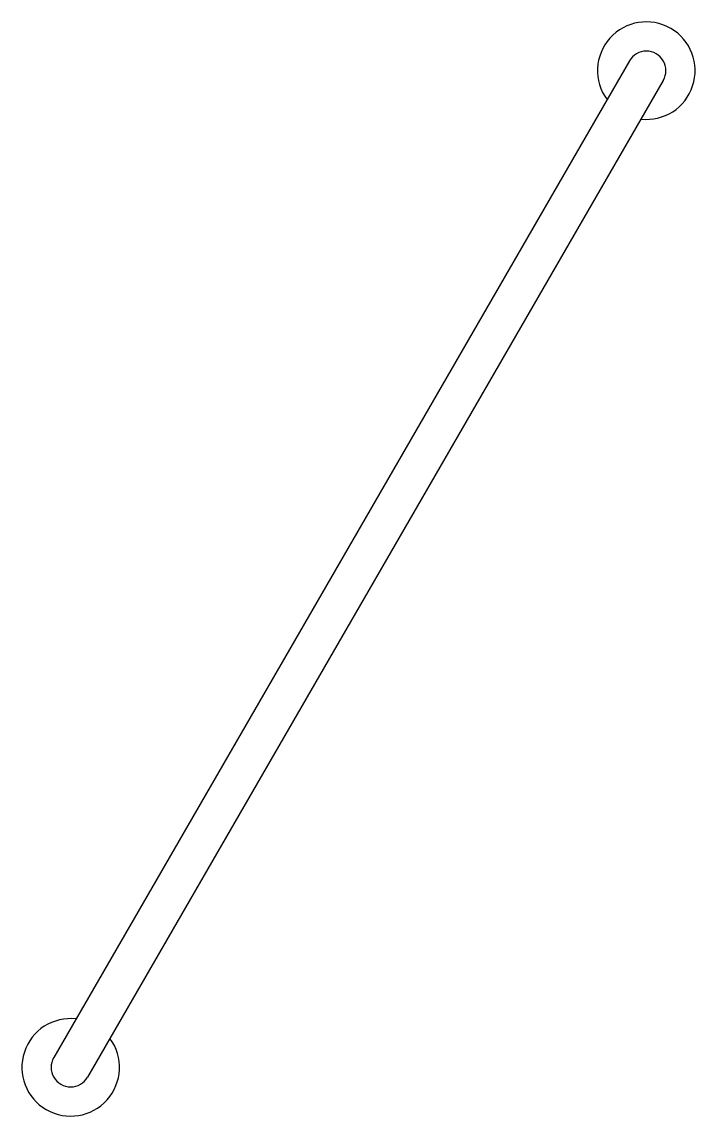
# Model space of a CAD drawing. Extents: x 69.678 to 70.023, y 425.719 to 426.28.
import ezdxf

# ---------------------------------------------------------------- set-up
doc = ezdxf.new("R2010")
doc.units = 0
doc.header["$MEASUREMENT"] = 0
doc.layers.add('LBA', color=1, linetype='CONTINUOUS')

msp = doc.modelspace()

# ---------------------------------------------------------------- linework, layer by layer
at = {"layer": 'LBA'}
for p, q in [((69.98963050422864, 426.2596190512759), (69.69463050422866, 425.7486640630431)), ((70.00695101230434, 426.2496190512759), (69.71195101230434, 425.7386640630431))]:
    msp.add_line(p, q, dxfattribs=at)
for centre, radius, start, end in [((69.99829075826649, 426.2546190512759), 0.025, 263.5781784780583, 216.4218215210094), ((69.99829075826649, 426.2546190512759), 0.01, 329.9999999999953, 150.0000000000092), ((69.7032907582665, 425.7436640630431), 0.025, 83.57817847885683, 36.42182152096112), ((69.7032907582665, 425.7436640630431), 0.01, 149.9999999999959, 330.0000000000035)]:
    msp.add_arc(centre, radius, start, end, dxfattribs=at)

doc.saveas('drawing.dxf')
